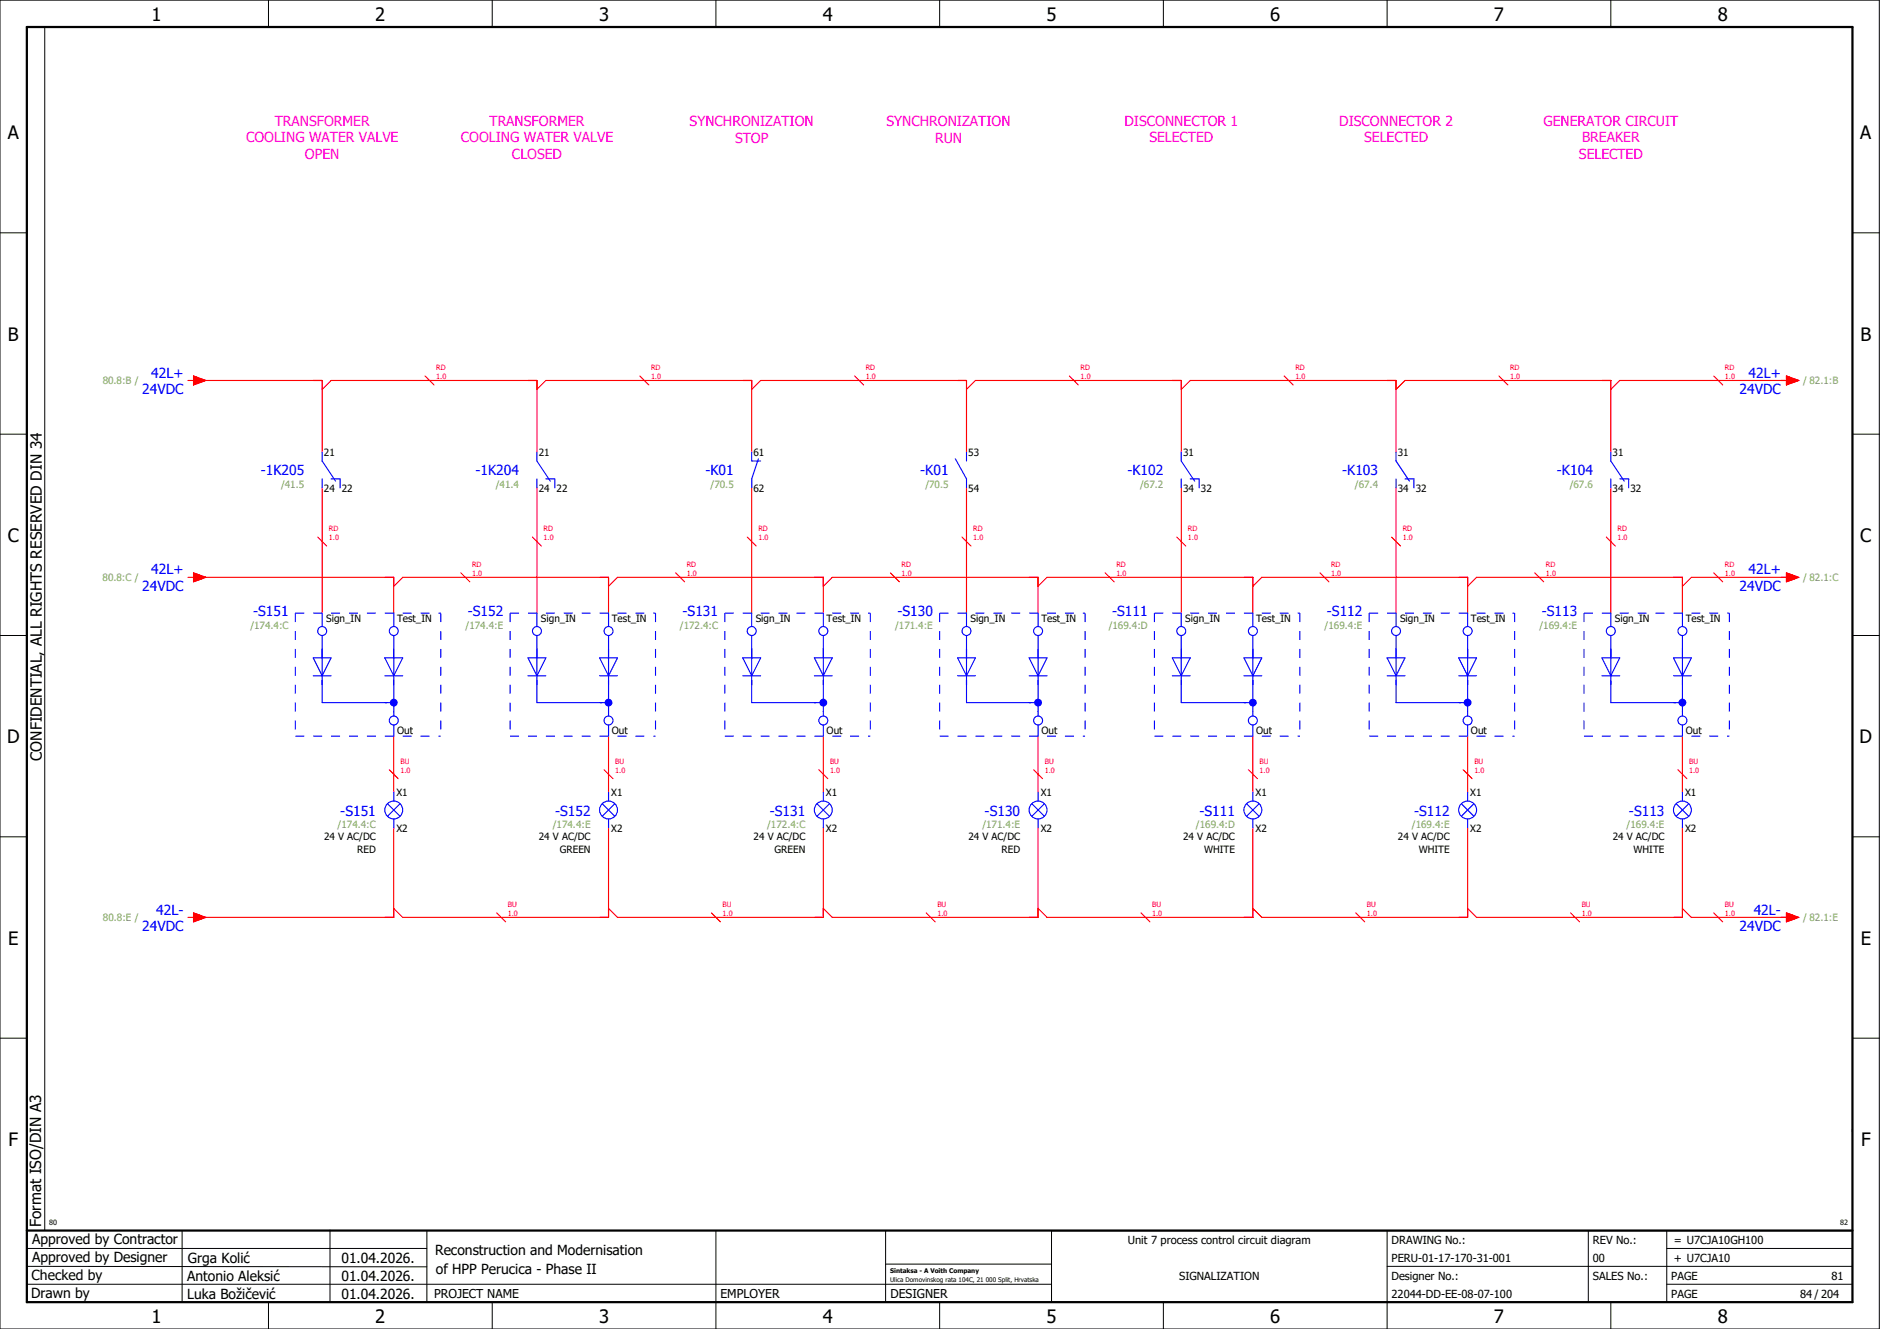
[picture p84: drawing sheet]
<svg xmlns="http://www.w3.org/2000/svg" width="420mm" height="297mm" viewBox="0 0 420 297" stroke-linecap="round" stroke-linejoin="round" font-family="sans-serif">
<defs><g id="words">
<g font-size="4.1">
<text x="33.9" y="4.7">1</text>
<text x="83.9" y="4.7">2</text>
<text x="133.9" y="4.7">3</text>
<text x="183.9" y="4.7">4</text>
<text x="233.9" y="4.7">5</text>
<text x="283.9" y="4.7">6</text>
<text x="333.9" y="4.7">7</text>
<text x="383.9" y="4.7">8</text>
<text x="1.8" y="31.2">A</text>
<text x="415.8" y="31.2">A</text>
<text x="1.8" y="76.2">B</text>
<text x="415.8" y="76.2">B</text>
<text x="1.8" y="121.2">C</text>
<text x="415.8" y="121.2">C</text>
<text x="1.6" y="166.2">D</text>
<text x="415.6" y="166.2">D</text>
<text x="1.8" y="211.2">E</text>
<text x="415.8" y="211.2">E</text>
<text x="1.9" y="256.2">F</text>
<text x="415.9" y="256.2">F</text>
<text x="33.9" y="295.7">1</text>
<text x="83.9" y="295.7">2</text>
<text x="133.9" y="295.7">3</text>
<text x="183.9" y="295.7">4</text>
<text x="233.9" y="295.7">5</text>
<text x="283.9" y="295.7">6</text>
<text x="333.9" y="295.7">7</text>
<text x="383.9" y="295.7">8</text>
</g>
<g font-size="3.4">
<text x="9.4" y="170" transform="rotate(-90 9.4 170)">CONFIDENTIAL, ALL RIGHTS RESERVED DIN 34</text>
<text x="9.2" y="274.3" transform="rotate(-90 9.2 274.3)">Format ISO/DIN A3</text>
</g>
<g font-size="3.1" fill="#f0f">
<text x="61.4" y="28.1">TRANSFORMER</text>
<text x="109.4" y="28.1">TRANSFORMER</text>
<text x="154.1" y="28.1">SYNCHRONIZATION</text>
<text x="198.1" y="28.1">SYNCHRONIZATION</text>
<text x="251.3" y="28.1">DISCONNECTOR 1</text>
<text x="299.3" y="28.1">DISCONNECTOR 2</text>
<text x="344.9" y="28.1">GENERATOR CIRCUIT</text>
<text x="55" y="31.8">COOLING WATER VALVE</text>
<text x="68.2" y="35.6">OPEN</text>
<text x="103" y="31.8">COOLING WATER VALVE</text>
<text x="114.4" y="35.6">CLOSED</text>
<text x="164.3" y="31.9">STOP</text>
<text x="209" y="31.9">RUN</text>
<text x="256.9" y="31.8">SELECTED</text>
<text x="304.9" y="31.8">SELECTED</text>
<text x="352.9" y="35.6">SELECTED</text>
<text x="353.6" y="31.8">BREAKER</text>
</g>
<g font-size="3.1" fill="#00f">
<text x="31.8" y="88.1">24VDC</text>
<text x="33.8" y="84.4">42L+</text>
<text x="388.8" y="88.1">24VDC</text>
<text x="390.8" y="84.4">42L+</text>
<text x="58.3" y="106.3">-1K205</text>
<text x="106.3" y="106.3">-1K204</text>
<text x="157.7" y="106.3">-K01</text>
<text x="205.7" y="106.3">-K01</text>
<text x="252" y="106.3">-K102</text>
<text x="300" y="106.3">-K103</text>
<text x="348" y="106.3">-K104</text>
<text x="33.8" y="128.4">42L+</text>
<text x="390.8" y="128.4">42L+</text>
<text x="31.8" y="132.1">24VDC</text>
<text x="56.6" y="137.8">-S151</text>
<text x="104.6" y="137.8">-S152</text>
<text x="152.6" y="137.8">-S131</text>
<text x="200.6" y="137.8">-S130</text>
<text x="248.6" y="137.8">-S111</text>
<text x="296.6" y="137.8">-S112</text>
<text x="344.6" y="137.8">-S113</text>
<text x="388.8" y="132.1">24VDC</text>
<text x="76.1" y="182.3">-S151</text>
<text x="124.1" y="182.3">-S152</text>
<text x="172.1" y="182.3">-S131</text>
<text x="220.1" y="182.3">-S130</text>
<text x="268.1" y="182.3">-S111</text>
<text x="316.1" y="182.3">-S112</text>
<text x="364.1" y="182.3">-S113</text>
<text x="31.8" y="208.1">24VDC</text>
<text x="34.9" y="204.4">42L-</text>
<text x="388.8" y="208.1">24VDC</text>
<text x="391.9" y="204.4">42L-</text>
</g>
<g font-size="3.1">
<text x="7.2" y="278.1">Approved by Contractor</text>
<text x="97.2" y="280.5">Reconstruction and Modernisation</text>
<text x="7.1" y="286.1">Checked by</text>
<text x="7.2" y="282.1">Approved by Designer</text>
<text x="41.8" y="286.2">Antonio Aleksić</text>
<text x="42" y="282.3">Grga Kolić</text>
<text x="76.3" y="282.3">01.04.2026.</text>
<text x="76.3" y="286.3">01.04.2026.</text>
<text x="97.4" y="284.8">of HPP Perucica - Phase II</text>
<text x="6.9" y="290">Drawn by</text>
<text x="41.8" y="290.3">Luka Božičević</text>
<text x="76.3" y="290.3">01.04.2026.</text>
</g>
<g font-size="2.7">
<text x="97" y="290.1">PROJECT NAME</text>
<text x="161" y="290.1">EMPLOYER</text>
<text x="199" y="290.1">DESIGNER</text>
</g>
<g font-size="2.5">
<text x="252" y="278">Unit 7 process control circuit diagram</text>
<text x="311" y="278">DRAWING No.:</text>
<text x="356" y="278">REV No.:</text>
<text x="374.1" y="278">= U7CJA10GH100</text>
<text x="263.5" y="286">SIGNALIZATION</text>
<text x="311" y="286">Designer No.:</text>
<text x="311" y="282">PERU-01-17-170-31-001</text>
<text x="356" y="286">SALES No.:</text>
<text x="356" y="282">00</text>
<text x="373.5" y="286">PAGE</text>
<text x="374.1" y="282.1">+ U7CJA10</text>
<text x="409.3" y="286">81</text>
<text x="311" y="290">22044-DD-EE-08-07-100</text>
<text x="373.5" y="290">PAGE</text>
<text x="402.3" y="290">84 / 204</text>
</g>
<g font-size="2.2" fill="#7ca552">
<text x="23" y="85.9">80.8:B /</text>
<text x="403" y="85.9">/ 82.1:B</text>
<text x="62.8" y="109.2">/41.5</text>
<text x="110.8" y="109.2">/41.4</text>
<text x="158.8" y="109.2">/70.5</text>
<text x="206.8" y="109.2">/70.5</text>
<text x="254.8" y="109.2">/67.2</text>
<text x="302.8" y="109.2">/67.4</text>
<text x="350.8" y="109.2">/67.6</text>
<text x="22.9" y="129.9">80.8:C /</text>
<text x="403" y="129.9">/ 82.1:C</text>
<text x="56" y="140.7">/174.4:C</text>
<text x="104" y="140.7">/174.4:E</text>
<text x="152" y="140.7">/172.4:C</text>
<text x="200" y="140.7">/171.4:E</text>
<text x="247.8" y="140.7">/169.4:D</text>
<text x="296" y="140.7">/169.4:E</text>
<text x="344" y="140.7">/169.4:E</text>
<text x="75.5" y="185.2">/174.4:C</text>
<text x="123.5" y="185.2">/174.4:E</text>
<text x="171.5" y="185.2">/172.4:C</text>
<text x="219.5" y="185.2">/171.4:E</text>
<text x="267.3" y="185.2">/169.4:D</text>
<text x="315.5" y="185.2">/169.4:E</text>
<text x="363.5" y="185.2">/169.4:E</text>
<text x="23" y="205.9">80.8:E /</text>
<text x="403" y="205.9">/ 82.1:E</text>
</g>
<g font-size="2.2">
<text x="72.4" y="102">21</text>
<text x="120.4" y="102">21</text>
<text x="168.4" y="101.9">61</text>
<text x="216.4" y="101.9">53</text>
<text x="264.4" y="102">31</text>
<text x="312.4" y="102">31</text>
<text x="360.4" y="102">31</text>
<text x="72.4" y="109.9">24</text>
<text x="76.4" y="109.9">22</text>
<text x="120.4" y="109.9">24</text>
<text x="124.4" y="109.9">22</text>
<text x="168.4" y="110">62</text>
<text x="216.4" y="110">54</text>
<text x="264.4" y="109.9">34</text>
<text x="268.4" y="109.9">32</text>
<text x="312.4" y="109.9">34</text>
<text x="316.4" y="109.9">32</text>
<text x="360.4" y="109.9">34</text>
<text x="364.4" y="109.9">32</text>
<text x="72.9" y="139">Sign_IN</text>
<text x="88.7" y="139">Test_IN</text>
<text x="120.9" y="139">Sign_IN</text>
<text x="136.7" y="139">Test_IN</text>
<text x="168.9" y="139">Sign_IN</text>
<text x="184.7" y="139">Test_IN</text>
<text x="216.9" y="139">Sign_IN</text>
<text x="232.7" y="139">Test_IN</text>
<text x="264.9" y="139">Sign_IN</text>
<text x="280.7" y="139">Test_IN</text>
<text x="312.9" y="139">Sign_IN</text>
<text x="328.7" y="139">Test_IN</text>
<text x="360.9" y="139">Sign_IN</text>
<text x="376.7" y="139">Test_IN</text>
<text x="88.7" y="164.2">Out</text>
<text x="136.7" y="164.2">Out</text>
<text x="184.7" y="164.2">Out</text>
<text x="232.7" y="164.2">Out</text>
<text x="280.7" y="164.2">Out</text>
<text x="328.7" y="164.2">Out</text>
<text x="376.7" y="164.2">Out</text>
<text x="88.6" y="178">X1</text>
<text x="136.6" y="178">X1</text>
<text x="184.6" y="178">X1</text>
<text x="232.6" y="178">X1</text>
<text x="280.6" y="178">X1</text>
<text x="328.6" y="178">X1</text>
<text x="376.6" y="178">X1</text>
<text x="88.6" y="185.9">X2</text>
<text x="136.6" y="185.9">X2</text>
<text x="184.6" y="185.9">X2</text>
<text x="232.6" y="185.9">X2</text>
<text x="280.6" y="185.9">X2</text>
<text x="328.6" y="185.9">X2</text>
<text x="376.6" y="185.9">X2</text>
<text x="72.4" y="187.9">24 V AC/DC</text>
<text x="79.8" y="190.6">RED</text>
<text x="120.4" y="187.9">24 V AC/DC</text>
<text x="125.1" y="190.6">GREEN</text>
<text x="168.4" y="187.9">24 V AC/DC</text>
<text x="173.1" y="190.6">GREEN</text>
<text x="216.4" y="187.9">24 V AC/DC</text>
<text x="223.8" y="190.6">RED</text>
<text x="264.4" y="187.9">24 V AC/DC</text>
<text x="269.1" y="190.6">WHITE</text>
<text x="312.4" y="187.9">24 V AC/DC</text>
<text x="317.1" y="190.6">WHITE</text>
<text x="360.4" y="187.9">24 V AC/DC</text>
<text x="365.1" y="190.6">WHITE</text>
</g>
<g font-size="1.6" fill="#f00">
<text x="97.5" y="82.8">RD</text>
<text x="145.5" y="82.8">RD</text>
<text x="193.5" y="82.8">RD</text>
<text x="241.5" y="82.8">RD</text>
<text x="289.5" y="82.8">RD</text>
<text x="337.5" y="82.8">RD</text>
<text x="385.5" y="82.8">RD</text>
<text x="97.5" y="84.7">1.0</text>
<text x="145.5" y="84.7">1.0</text>
<text x="193.5" y="84.7">1.0</text>
<text x="241.5" y="84.7">1.0</text>
<text x="289.5" y="84.7">1.0</text>
<text x="337.5" y="84.7">1.0</text>
<text x="385.5" y="84.7">1.0</text>
<text x="73.5" y="118.8">RD</text>
<text x="121.5" y="118.8">RD</text>
<text x="169.5" y="118.8">RD</text>
<text x="217.5" y="118.8">RD</text>
<text x="265.5" y="118.8">RD</text>
<text x="313.5" y="118.8">RD</text>
<text x="361.5" y="118.8">RD</text>
<text x="73.5" y="120.7">1.0</text>
<text x="121.5" y="120.7">1.0</text>
<text x="169.5" y="120.7">1.0</text>
<text x="217.5" y="120.7">1.0</text>
<text x="265.5" y="120.7">1.0</text>
<text x="313.5" y="120.7">1.0</text>
<text x="361.5" y="120.7">1.0</text>
<text x="105.5" y="128.7">1.0</text>
<text x="105.5" y="126.8">RD</text>
<text x="153.5" y="128.7">1.0</text>
<text x="153.5" y="126.8">RD</text>
<text x="201.5" y="128.7">1.0</text>
<text x="201.5" y="126.8">RD</text>
<text x="249.5" y="128.7">1.0</text>
<text x="249.5" y="126.8">RD</text>
<text x="297.5" y="128.7">1.0</text>
<text x="297.5" y="126.8">RD</text>
<text x="345.5" y="128.7">1.0</text>
<text x="345.5" y="126.8">RD</text>
<text x="385.5" y="128.7">1.0</text>
<text x="385.5" y="126.8">RD</text>
<text x="89.5" y="172.7">1.0</text>
<text x="89.5" y="170.8">BU</text>
<text x="137.5" y="172.7">1.0</text>
<text x="137.5" y="170.8">BU</text>
<text x="185.5" y="172.7">1.0</text>
<text x="185.5" y="170.8">BU</text>
<text x="233.5" y="172.7">1.0</text>
<text x="233.5" y="170.8">BU</text>
<text x="281.5" y="172.7">1.0</text>
<text x="281.5" y="170.8">BU</text>
<text x="329.5" y="172.7">1.0</text>
<text x="329.5" y="170.8">BU</text>
<text x="377.5" y="172.7">1.0</text>
<text x="377.5" y="170.8">BU</text>
<text x="113.5" y="202.8">BU</text>
<text x="161.5" y="202.8">BU</text>
<text x="209.5" y="202.8">BU</text>
<text x="257.5" y="202.8">BU</text>
<text x="305.5" y="202.8">BU</text>
<text x="353.5" y="202.8">BU</text>
<text x="385.5" y="202.8">BU</text>
<text x="113.5" y="204.7">1.0</text>
<text x="161.5" y="204.7">1.0</text>
<text x="209.5" y="204.7">1.0</text>
<text x="257.5" y="204.7">1.0</text>
<text x="305.5" y="204.7">1.0</text>
<text x="353.5" y="204.7">1.0</text>
<text x="385.5" y="204.7">1.0</text>
</g>
<g font-size="1.6">
<text x="11" y="273.7">80</text>
<text x="411.2" y="273.7">82</text>
</g>
<g font-size="1.4">
<text x="198.9" y="284.4">Sintaksa - A Voith Company</text>
<text x="198.9" y="286.4">Ulica Domovinskog rata 104C, 21 000 Split, Hrvatska</text>
</g>
</g></defs>
<g fill="none" stroke="#000" stroke-width=".22">
<path d="M0 0h420v297h-420zM10 6v269M60 0v6M110 0v6M160 0v6M210 0v6M260 0v6M310 0v6M360 0v6M0 52h6M414 52h6M0 97h6"/>
<path d="M414 97h6M0 142h6M414 142h6M414 176.3v87.4M0 187h6M414 187h6M0 232h6M414 232h6M6 279h89.4M40.7 275v16M73.7 274.9v16M95.4 275.1v16"/>
<path d="M160 275v22M197.9 275.1v16M310 275v22M355 275v16M372.5 279h41.5M372.5 275v16M414 275h-179v16M6 283l89.4 .1M6 287h229M60 291v6M110 291v6M197.9 282.5h37.1"/>
<path d="M210 291v6M260 291v6M310 283h104M360 291v6M372.5 287h41.5"/>
</g>
<path d="M6 6h408v285h-408zM6 275h408" fill="none" stroke="#000" stroke-width=".5"/>
<g fill="none" stroke="#f00" stroke-width=".25">
<path d="M44 85h28v16M72 87l2-2h46v16M95 84l2 2M120 87l2-2h46v16M143 84l2 2M168 87l2-2h46v16M191 84l2 2M216 87l2-2h46v16M239 84l2 2M264 87l2-2h46v16M287 84l2 2M312 87l2-2h46v16"/>
<path d="M335 84l2 2M383 84l2 2M400 85h-38l-2 2M72 109v28M120 109v28M168 109v28M216 109v28M264 109v28M312 109v28M360 109v28M44 129h44v8M71 120l2 2"/>
<path d="M88 131l2-2h46v8M103 128l2 2M119 120l2 2M136 131l2-2h46v8M151 128l2 2M167 120l2 2M184 131l2-2h46v8M199 128l2 2M215 120l2 2M232 131l2-2h46v8M247 128l2 2M263 120l2 2"/>
<path d="M280 131l2-2h46v8M295 128l2 2M311 120l2 2M328 131l2-2h46v8M343 128l2 2M359 120l2 2M383 128l2 2M400 129h-22l-2 2M87 172l2 2M88 164.5v12.5M135 172l2 2M136 164.5v12.5"/>
<path d="M183 172l2 2M184 164.5v12.5M231 172l2 2M232 164.5v12.5M279 172l2 2M280 164.5v12.5M327 172l2 2M328 164.5v12.5M375 172l2 2M376 164.5v12.5M88 185v20h-44M136 185v20h-46l-2-2"/>
<path d="M184 185v20h-46l-2-2M232 185v20h-46l-2-2M280 185v20h-46l-2-2M328 185v20h-46l-2-2M376 185v20h-46l-2-2M111 204l2 2M159 204l2 2M207 204l2 2M255 204l2 2M303 204l2 2M351 204l2 2M376 203l2 2h22"/>
<path d="M383 204l2 2"/>
</g>
<g fill="none" stroke="#00f" stroke-width=".25">
<path d="M72 101v2l3 4.5M72 107v2M74 107h2v2M120 101v2l3 4.5M120 107v2M122 107h2v2M168 101v2h2M169.5 102.5l-1.5 4.5v2M213.5 102.5l2.5 4.5v2M216 101v2M264 101v2l3 4.5M264 107v2"/>
<path d="M266 107h2v2M312 101v2l3 4.5M312 107v2M314 107h2v2M360 101v2l3 4.5M360 107v2M362 107h2v2M168 152v5h16M184 152v7M86.6 179.6l2.8 2.8M88 177v2M89.4 179.6l-2.8 2.8"/>
<path d="M134.6 179.6l2.8 2.8M136 177v2M137.4 179.6l-2.8 2.8M182.6 179.6l2.8 2.8M184 177v2M185.4 179.6l-2.8 2.8M230.6 179.6l2.8 2.8M232 177v2M233.4 179.6l-2.8 2.8M278.6 179.6l2.8 2.8M280 177v2M281.4 179.6l-2.8 2.8"/>
<path d="M326.6 179.6l2.8 2.8M328 177v2M329.4 179.6l-2.8 2.8M374.6 179.6l2.8 2.8M376 177v2M377.4 179.6l-2.8 2.8M88 183v2M136 183v2M184 183v2M232 183v2M280 183v2M328 183v2"/>
<path d="M376 183v2"/>
<circle cx="88" cy="181" r="2"/>
<circle cx="136" cy="181" r="2"/>
<circle cx="184" cy="181" r="2"/>
<circle cx="232" cy="181" r="2"/>
<circle cx="280" cy="181" r="2"/>
<circle cx="328" cy="181" r="2"/>
<circle cx="376" cy="181" r="2"/>
</g>
<circle cx="184" cy="157" r=".88" fill="#00f"/>
<path d="M162 137h32.5M162 137v27.5M194.5 137v27.5M162 164.5h32.5" fill="none" stroke="#00f" stroke-width=".25" stroke-dasharray="2 2" stroke-linecap="butt"/>
<g fill="none" stroke="#00f" stroke-width=".25">
<path d="M168 137v3M184 137v3M72 152v5h16M88 152v7M166 147h4l-2 4zM166 151h4M168 142v11M182 147h4l-2 4zM182 151h4M184 142v11M184 159v1M184 162v2.5"/>
<circle cx="168" cy="141" r="1"/>
<circle cx="184" cy="141" r="1"/>
<circle cx="184" cy="161" r="1"/>
</g>
<circle cx="88" cy="157" r=".88" fill="#00f"/>
<path d="M66 137h32.5M66 137v27.5M98.5 137v27.5M66 164.5h32.5" fill="none" stroke="#00f" stroke-width=".25" stroke-dasharray="2 2" stroke-linecap="butt"/>
<g fill="none" stroke="#00f" stroke-width=".25">
<path d="M72 137v3M88 137v3M70 147h4l-2 4zM70 151h4M72 142v11M86 147h4l-2 4zM86 151h4M88 142v11M88 159v1M120 152v5h16M136 152v7M88 162v2.5"/>
<circle cx="72" cy="141" r="1"/>
<circle cx="88" cy="141" r="1"/>
<circle cx="88" cy="161" r="1"/>
</g>
<circle cx="136" cy="157" r=".88" fill="#00f"/>
<path d="M114 137h32.5M114 137v27.5M146.5 137v27.5M114 164.5h32.5" fill="none" stroke="#00f" stroke-width=".25" stroke-dasharray="2 2" stroke-linecap="butt"/>
<g fill="none" stroke="#00f" stroke-width=".25">
<path d="M120 137v3M136 137v3M118 147h4l-2 4zM118 151h4M120 142v11M134 147h4l-2 4zM134 151h4M136 142v11M136 159v1M264 152v5h16M280 152v7M136 162v2.5"/>
<circle cx="120" cy="141" r="1"/>
<circle cx="136" cy="141" r="1"/>
<circle cx="136" cy="161" r="1"/>
</g>
<circle cx="280" cy="157" r=".88" fill="#00f"/>
<path d="M258 137h32.5M258 137v27.5M290.5 137v27.5M258 164.5h32.5" fill="none" stroke="#00f" stroke-width=".25" stroke-dasharray="2 2" stroke-linecap="butt"/>
<g fill="none" stroke="#00f" stroke-width=".25">
<path d="M264 137v3M280 137v3M262 147h4l-2 4zM262 151h4M264 142v11M278 147h4l-2 4zM278 151h4M280 142v11M280 159v1M312 152v5h16M328 152v7M280 162v2.5"/>
<circle cx="264" cy="141" r="1"/>
<circle cx="280" cy="141" r="1"/>
<circle cx="280" cy="161" r="1"/>
</g>
<circle cx="328" cy="157" r=".88" fill="#00f"/>
<path d="M306 137h32.5M306 137v27.5M338.5 137v27.5M306 164.5h32.5" fill="none" stroke="#00f" stroke-width=".25" stroke-dasharray="2 2" stroke-linecap="butt"/>
<g fill="none" stroke="#00f" stroke-width=".25">
<path d="M312 137v3M328 137v3M310 147h4l-2 4zM310 151h4M312 142v11M326 147h4l-2 4zM326 151h4M328 142v11M328 159v1M360 152v5h16M376 152v7M328 162v2.5"/>
<circle cx="312" cy="141" r="1"/>
<circle cx="328" cy="141" r="1"/>
<circle cx="328" cy="161" r="1"/>
</g>
<circle cx="376" cy="157" r=".88" fill="#00f"/>
<path d="M354 137h32.5M354 137v27.5M386.5 137v27.5M354 164.5h32.5" fill="none" stroke="#00f" stroke-width=".25" stroke-dasharray="2 2" stroke-linecap="butt"/>
<g fill="none" stroke="#00f" stroke-width=".25">
<path d="M360 137v3M376 137v3M216 152v5h16M232 152v7M358 147h4l-2 4zM358 151h4M360 142v11M374 147h4l-2 4zM374 151h4M376 142v11M376 159v1M376 162v2.5"/>
<circle cx="360" cy="141" r="1"/>
<circle cx="376" cy="141" r="1"/>
<circle cx="376" cy="161" r="1"/>
</g>
<circle cx="232" cy="157" r=".88" fill="#00f"/>
<path d="M210 137h32.5M210 137v27.5M242.5 137v27.5M210 164.5h32.5" fill="none" stroke="#00f" stroke-width=".25" stroke-dasharray="2 2" stroke-linecap="butt"/>
<g fill="none" stroke="#00f" stroke-width=".25">
<path d="M216 137v3M232 137v3M214 147h4l-2 4zM214 151h4M216 142v11M230 147h4l-2 4zM230 151h4M232 142v11M232 159v1M232 162v2.5"/>
<circle cx="216" cy="141" r="1"/>
<circle cx="232" cy="141" r="1"/>
<circle cx="232" cy="161" r="1"/>
</g>
<g fill="#f00" stroke="#f00" stroke-width=".22">
<path d="M43.2 84l2.8 1-2.8 1z"/>
<path d="M43.2 128l2.8 1-2.8 1z"/>
<path d="M43.2 204l2.8 1-2.8 1z"/>
<path d="M399.2 128l2.8 1-2.8 1z"/>
<path d="M399.2 84l2.8 1-2.8 1z"/>
<path d="M399.2 204l2.8 1-2.8 1z"/>
</g>
<path d="M42 85h1.2M43.2 84l2.8 1-2.8 1zM398 85h1.2M399.2 84l2.8 1-2.8 1zM42 129h1.2M43.2 128l2.8 1-2.8 1zM398 129h1.2M399.2 128l2.8 1-2.8 1zM42 205h1.2M43.2 204l2.8 1-2.8 1zM398 205h1.2M399.2 204l2.8 1-2.8 1z" fill="none" stroke="#f00" stroke-width=".25"/>
<use href="#words"/>
</svg>
